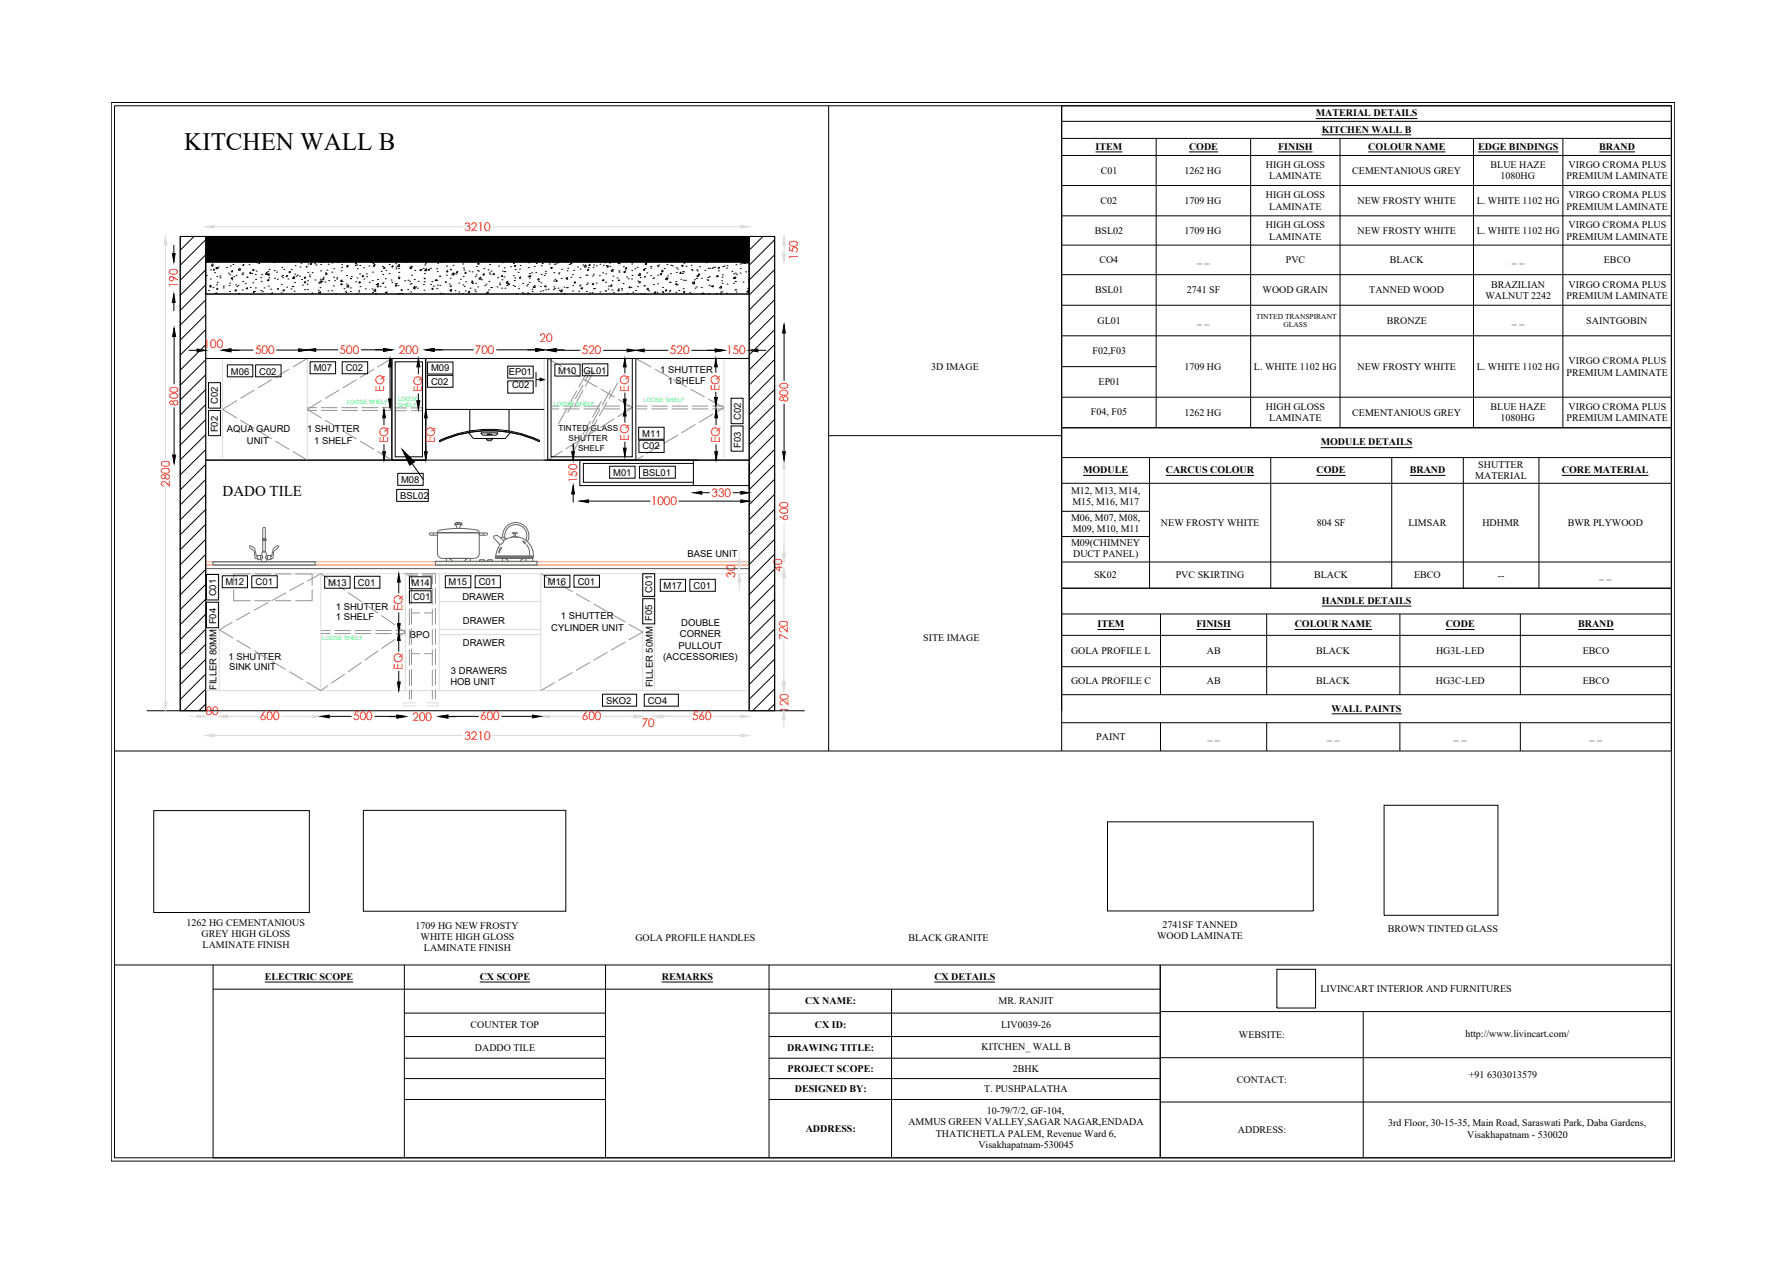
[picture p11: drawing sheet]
<svg xmlns="http://www.w3.org/2000/svg" width="297mm" height="210mm" viewBox="0 0 297 210" stroke-linecap="round" stroke-linejoin="round" font-family="sans-serif">
<defs><g id="words">
<text font-size="4.2" x="30.6" y="24.9">KITCHEN WALL B</text>
<text font-size="2.5" x="37" y="82.5">DADO TILE</text>
<g font-size="2" fill="#f00">
<text x="77.2" y="38.4">3210</text>
<text x="29.6" y="47.9" transform="rotate(-90 29.6 47.9)">190</text>
<text x="132.6" y="43.2" transform="rotate(-90 132.6 43.2)">150</text>
<text x="33.9" y="57.9">100</text>
<text x="42.4" y="58.9">500</text>
<text x="56.5" y="58.9">500</text>
<text x="66.3" y="58.9">200</text>
<text x="78.9" y="58.9">700</text>
<text x="89.7" y="56.9">20</text>
<text x="96.7" y="58.9">520</text>
<text x="111.4" y="58.9">520</text>
<text x="120.7" y="58.9">150</text>
<text x="63.9" y="65.1" transform="rotate(-90 63.9 65.1)">EQ</text>
<text x="70.2" y="65.2" transform="rotate(-90 70.2 65.2)">EQ</text>
<text x="104.5" y="65.1" transform="rotate(-90 104.5 65.1)">EQ</text>
<text x="119.6" y="65" transform="rotate(-90 119.6 65)">EQ</text>
<text x="29.6" y="67.4" transform="rotate(-90 29.6 67.4)">800</text>
<text x="131" y="66.9" transform="rotate(-90 131 66.9)">800</text>
<text x="64.5" y="73.7" transform="rotate(-90 64.5 73.7)">EQ</text>
<text x="72.3" y="73.7" transform="rotate(-90 72.3 73.7)">EQ</text>
<text x="104.5" y="73.3" transform="rotate(-90 104.5 73.3)">EQ</text>
<text x="119.7" y="73.7" transform="rotate(-90 119.7 73.7)">EQ</text>
<text x="28.2" y="80.9" transform="rotate(-90 28.2 80.9)">2800</text>
<text x="96" y="80.3" transform="rotate(-90 96 80.3)">150</text>
<text x="108.2" y="84">1000</text>
<text x="118.3" y="82.6">330</text>
<text x="131" y="86.6" transform="rotate(-90 131 86.6)">600</text>
<text x="122.2" y="96" transform="rotate(-90 122.2 96)">30</text>
<text x="130" y="95" transform="rotate(-90 130 95)">40</text>
<text x="66.9" y="101.6" transform="rotate(-90 66.9 101.6)">EQ</text>
<text x="131" y="106.3" transform="rotate(-90 131 106.3)">720</text>
<text x="66.9" y="111.3" transform="rotate(-90 66.9 111.3)">EQ</text>
<text x="34.2" y="118.8">80</text>
<text x="43.2" y="119.7">600</text>
<text x="58.7" y="119.7">500</text>
<text x="68.6" y="119.8">200</text>
<text x="79.8" y="119.7">600</text>
<text x="96.7" y="119.7">600</text>
<text x="115" y="119.7">560</text>
<text x="131" y="118.5" transform="rotate(-90 131 118.5)">120</text>
<text x="77.2" y="122.9">3210</text>
<text x="106.7" y="120.8">70</text>
</g>
<g font-size="1.7">
<text x="218.7" y="19.3">MATERIAL DETAILS</text>
<text x="219.7" y="22">KITCHEN WALL B</text>
<text x="182.1" y="24.9">ITEM</text>
<text x="183" y="28.9">C01</text>
<text x="196.9" y="28.9">1262 HG</text>
<text x="197.6" y="24.9">CODE</text>
<text x="210.4" y="28">HIGH GLOSS</text>
<text x="211" y="29.8">LAMINATE</text>
<text x="212.5" y="24.9">FINISH</text>
<text x="224.8" y="28.9">CEMENTANIOUS GREY</text>
<text x="227.4" y="24.9">COLOUR NAME</text>
<text x="245.7" y="24.9">EDGE BINDINGS</text>
<text x="247.8" y="28">BLUE HAZE</text>
<text x="249.4" y="29.8">1080HG</text>
<text x="260.4" y="29.8">PREMIUM LAMINATE</text>
<text x="260.7" y="28">VIRGO CROMA PLUS</text>
<text x="265.8" y="24.9">BRAND</text>
<text x="183" y="33.9">C02</text>
<text x="196.9" y="33.9">1709 HG</text>
<text x="210.4" y="32.9">HIGH GLOSS</text>
<text x="211" y="34.9">LAMINATE</text>
<text x="225.7" y="33.9">NEW FROSTY WHITE</text>
<text x="245.5" y="33.9">L. WHITE 1102 HG</text>
<text x="260.4" y="34.9">PREMIUM LAMINATE</text>
<text x="260.7" y="32.9">VIRGO CROMA PLUS</text>
<text x="182" y="38.9">BSL02</text>
<text x="196.9" y="38.9">1709 HG</text>
<text x="210.4" y="37.9">HIGH GLOSS</text>
<text x="211" y="39.8">LAMINATE</text>
<text x="225.7" y="38.9">NEW FROSTY WHITE</text>
<text x="245.5" y="38.9">L. WHITE 1102 HG</text>
<text x="260.4" y="39.8">PREMIUM LAMINATE</text>
<text x="260.7" y="37.9">VIRGO CROMA PLUS</text>
<text x="182.7" y="43.7">CO4</text>
<text x="199" y="43.6">_ _</text>
<text x="213.7" y="43.7">PVC</text>
<text x="231" y="43.7">BLACK</text>
<text x="247.9" y="47.8">BRAZILIAN</text>
<text x="251.3" y="43.6">_ _</text>
<text x="260.7" y="47.8">VIRGO CROMA PLUS</text>
<text x="266.6" y="43.7">EBCO</text>
<text x="182.1" y="48.7">BSL01</text>
<text x="182.4" y="53.8">GL01</text>
<text x="197.3" y="48.7">2741 SF</text>
<text x="199" y="53.7">_ _</text>
<text x="209.9" y="48.7">WOOD GRAIN</text>
<text x="227.6" y="48.7">TANNED WOOD</text>
<text x="230.5" y="53.8">BRONZE</text>
<text x="246.9" y="49.7">WALNUT 2242</text>
<text x="251.3" y="53.7">_ _</text>
<text x="260.4" y="49.7">PREMIUM LAMINATE</text>
<text x="263.7" y="53.8">SAINTGOBIN</text>
<text x="181.6" y="58.8">F02,F03</text>
<text x="154.8" y="61.5">3D IMAGE</text>
<text x="182.6" y="64">EP01</text>
<text x="196.9" y="61.5">1709 HG</text>
<text x="208.4" y="61.5">L. WHITE 1102 HG</text>
<text x="225.7" y="61.5">NEW FROSTY WHITE</text>
<text x="245.5" y="61.5">L. WHITE 1102 HG</text>
<text x="260.4" y="62.4">PREMIUM LAMINATE</text>
<text x="260.7" y="60.5">VIRGO CROMA PLUS</text>
<text x="181.3" y="69">F04, F05</text>
<text x="196.9" y="69.1">1262 HG</text>
<text x="210.4" y="68.2">HIGH GLOSS</text>
<text x="211" y="70">LAMINATE</text>
<text x="224.8" y="69.1">CEMENTANIOUS GREY</text>
<text x="247.8" y="68.2">BLUE HAZE</text>
<text x="249.4" y="70">1080HG</text>
<text x="260.4" y="70">PREMIUM LAMINATE</text>
<text x="260.7" y="68.2">VIRGO CROMA PLUS</text>
<text x="219.5" y="74">MODULE DETAILS</text>
<text x="245.7" y="77.8">SHUTTER</text>
<text x="178" y="82.1">M12, M13, M14,</text>
<text x="180" y="78.6">MODULE</text>
<text x="193.8" y="78.6">CARCUS COLOUR</text>
<text x="218.8" y="78.6">CODE</text>
<text x="234.3" y="78.6">BRAND</text>
<text x="245.2" y="79.7">MATERIAL</text>
<text x="259.6" y="78.6">CORE MATERIAL</text>
<text x="178" y="86.5">M06, M07, M08,</text>
<text x="178.3" y="84">M15, M16, M17</text>
<text x="178.3" y="88.4">M09, M10, M11</text>
<text x="193" y="87.4">NEW FROSTY WHITE</text>
<text x="218.9" y="87.4">804 SF</text>
<text x="234.1" y="87.4">LIMSAR</text>
<text x="246.4" y="87.4">HDHMR</text>
<text x="260.6" y="87.4">BWR PLYWOOD</text>
<text x="178" y="90.7">M09(CHIMNEY</text>
<text x="178.4" y="92.6">DUCT PANEL)</text>
<text x="265.8" y="96">_ _</text>
<text x="181.8" y="96.1">SK02</text>
<text x="195.4" y="96.1">PVC SKIRTING</text>
<text x="218.4" y="96.1">BLACK</text>
<text x="219.7" y="100.4">HANDLE DETAILS</text>
<text x="235.1" y="96.1">EBCO</text>
<text x="249" y="96.2">--</text>
<text x="153.4" y="106.5">SITE IMAGE</text>
<text x="182.4" y="104.3">ITEM</text>
<text x="198.9" y="104.3">FINISH</text>
<text x="215.2" y="104.3">COLOUR NAME</text>
<text x="240.3" y="104.3">CODE</text>
<text x="262.3" y="104.3">BRAND</text>
<text x="178" y="108.8">GOLA PROFILE L</text>
<text x="178" y="113.7">GOLA PROFILE C</text>
<text x="200.6" y="108.8">AB</text>
<text x="200.6" y="113.7">AB</text>
<text x="218.8" y="108.8">BLACK</text>
<text x="218.8" y="113.7">BLACK</text>
<text x="238.7" y="113.7">HG3C-LED</text>
<text x="238.7" y="108.8">HG3L-LED</text>
<text x="263.1" y="108.8">EBCO</text>
<text x="263.1" y="113.7">EBCO</text>
<text x="221.3" y="118.3">WALL PAINTS</text>
<text x="182.2" y="123">PAINT</text>
<text x="200.7" y="122.9">_ _</text>
<text x="220.6" y="122.9">_ _</text>
<text x="241.7" y="122.9">_ _</text>
<text x="264.2" y="122.9">_ _</text>
<text x="31" y="153.9">1262 HG CEMENTANIOUS</text>
<text x="33.5" y="155.7">GREY HIGH GLOSS</text>
<text x="69.1" y="154.3">1709 HG NEW FROSTY</text>
<text x="193.2" y="154.2">2741SF TANNED</text>
<text x="230.7" y="154.9">BROWN TINTED GLASS</text>
<text x="33.7" y="157.6">LAMINATE FINISH</text>
<text x="69.9" y="156.2">WHITE HIGH GLOSS</text>
<text x="70.5" y="158">LAMINATE FINISH</text>
<text x="105.6" y="156.4">GOLA PROFILE HANDLES</text>
<text x="151" y="156.3">BLACK GRANITE</text>
<text x="192.3" y="156.1">WOOD LAMINATE</text>
<text x="44" y="162.8">ELECTRIC SCOPE</text>
<text x="79.7" y="162.8">CX SCOPE</text>
<text x="110" y="162.8">REMARKS</text>
<text x="133.8" y="166.9">CX NAME:</text>
<text x="155.3" y="162.8">CX DETAILS</text>
<text x="166" y="166.9">MR. RANJIT</text>
<text x="219.5" y="164.8">LIVINCART INTERIOR AND FURNITURES</text>
<text x="78.2" y="170.9">COUNTER TOP</text>
<text x="135.5" y="170.9">CX ID:</text>
<text x="166.4" y="170.9">LIV0039-26</text>
<text x="205.9" y="172.5">WEBSITE:</text>
<text x="243.6" y="172.4">http://www.livincart.com/</text>
<text x="78.9" y="174.6">DADDO TILE</text>
<text x="130.8" y="174.6">DRAWING TITLE:</text>
<text x="130.9" y="178.1">PROJECT SCOPE:</text>
<text x="163.1" y="174.4">KITCHEN_ WALL B</text>
<text x="168.3" y="178.1">2BHK</text>
<text x="244.2" y="179.2">+91 6303013579</text>
<text x="132.1" y="181.5">DESIGNED BY:</text>
<text x="163.6" y="181.5">T. PUSHPALATHA</text>
<text x="164" y="185.1">10-79/7/2, GF-104,</text>
<text x="205.6" y="180">CONTACT:</text>
<text x="133.9" y="188.1">ADDRESS:</text>
<text x="151" y="187">AMMUS GREEN VALLEY,SAGAR NAGAR,ENDADA</text>
<text x="155.6" y="188.9">THATICHETLA PALEM, Revenue Ward 6,</text>
<text x="162.6" y="190.8">Visakhapatnam-530045</text>
<text x="205.8" y="188.4">ADDRESS:</text>
<text x="230.7" y="187.2">3rd Floor, 30-15-35, Main Road, Saraswati Park, Daba Gardens,</text>
<text x="243.9" y="189.1">Visakhapatnam - 530020</text>
</g>
<g font-size="1.6">
<text x="38.4" y="62.2">M06</text>
<text x="43.1" y="62.2">C02</text>
<text x="52.1" y="61.7">M07</text>
<text x="57.5" y="61.7">C02</text>
<text x="71.7" y="61.7">M09</text>
<text x="71.7" y="64">C02</text>
<text x="84.6" y="62.3">EP01</text>
<text x="85.1" y="64.5">C02</text>
<text x="92.8" y="62.1">M10</text>
<text x="97" y="62.1">GL01</text>
<text x="109.8" y="62">1 SHUTTER</text>
<text x="111" y="63.9">1 SHELF</text>
<text x="36.2" y="71.9" transform="rotate(-90 36.2 71.9)">F02</text>
<text x="36.2" y="67.2" transform="rotate(-90 36.2 67.2)">C02</text>
<text x="37.7" y="71.9">AQUA GAURD</text>
<text x="51" y="71.8">1 SHUTTER</text>
<text x="123.1" y="69.8" transform="rotate(-90 123.1 69.8)">C02</text>
<text x="41" y="73.7">UNIT</text>
<text x="52.2" y="73.7">1 SHELF</text>
<text x="106.8" y="72.6">M11</text>
<text x="106.8" y="74.7">C02</text>
<text x="123.1" y="74.4" transform="rotate(-90 123.1 74.4)">F03</text>
<text x="66.5" y="82.9">BSL02</text>
<text x="66.7" y="80.3">M08</text>
<text x="101.9" y="79.1">M01</text>
<text x="106.8" y="79.1">BSL01</text>
<text x="114.3" y="92.6">BASE UNIT</text>
<text x="35.9" y="99.1" transform="rotate(-90 35.9 99.1)">C01</text>
<text x="37.5" y="97.3">M12</text>
<text x="42.5" y="97.3">C01</text>
<text x="54.6" y="97.4">M13</text>
<text x="55.8" y="101.3">1 SHUTTER</text>
<text x="59.5" y="97.4">C01</text>
<text x="68.4" y="97.4">M14</text>
<text x="68.7" y="99.8">C01</text>
<text x="74.6" y="97.3">M15</text>
<text x="76.9" y="99.8">DRAWER</text>
<text x="79.6" y="97.3">C01</text>
<text x="91" y="97.2">M16</text>
<text x="96" y="97.2">C01</text>
<text x="108.4" y="98.5" transform="rotate(-90 108.4 98.5)">C01</text>
<text x="110.3" y="97.9">M17</text>
<text x="115.3" y="97.9">C01</text>
<text x="55.8" y="103">1 SHELF</text>
<text x="68.1" y="106">BPO</text>
<text x="76.9" y="103.6">DRAWER</text>
<text x="76.9" y="107.4">DRAWER</text>
<text x="91.6" y="104.8">CYLINDER UNIT</text>
<text x="93.2" y="102.9">1 SHUTTER</text>
<text x="112.8" y="107.8">PULLOUT</text>
<text x="113" y="105.9">CORNER</text>
<text x="113.2" y="104.1">DOUBLE</text>
<text x="38" y="109.7">1 SHUTTER</text>
<text x="38.1" y="111.4">SINK UNIT</text>
<text x="74.9" y="113.8">HOB UNIT</text>
<text x="75" y="112.1">3 DRAWERS</text>
<text x="110.2" y="109.7">(ACCESSORIES)</text>
<text x="36" y="114.7" transform="rotate(-90 36 114.7)">FILLER 80MM F04</text>
<text x="100.7" y="117">SKO2</text>
<text x="107.7" y="117">CO4</text>
<text x="108.5" y="114.2" transform="rotate(-90 108.5 114.2)">FILLER 50MM F05</text>
</g>
<g font-size="1.4">
<text x="92.8" y="71.6">TINTED GLASS</text>
<text x="94.5" y="73.3">SHUTTER</text>
<text x="94.9" y="74.9">1 SHELF</text>
</g>
<g font-size="1.2">
<text x="208.8" y="53">TINTED TRANSPIRANT</text>
<text x="213.3" y="54.4">GLASS</text>
</g>
<g font-size="1" fill="#0ff">
<text x="57.7" y="67.1">LOOSE SHELF</text>
<text x="66.2" y="66.6">LOOSE</text>
<text x="66.2" y="67.7">SHELF</text>
<text x="92.1" y="67.4">LOOSE SHELF</text>
<text x="107" y="66.8">LOOSE SHELF</text>
<text x="53.5" y="106.4">LOOSE SHELF</text>
</g>
</g></defs>
<!-- layer: 30-600 - 200-Struc_Gen -->
<g fill="none" stroke="#000" stroke-width=".17">
<path d="M18.5 17h259.9v176h-259.9zM19 17.6h258.8v174.8h-258.8zM137.7 17.6v107.2M176.5 17.6h101.3v107.2h-101.3zM218.7 19.7h16.9M176.5 20.2h101.3M176.5 23h101.3M176.5 25.8h101.3M176.5 30.8h101.3M176.5 35.9h101.3M182.1 25.2h4.4M192.2 23v48.1"/>
<path d="M197.6 25.2h4.9M207.9 23v48.1M212.5 25.2h5.7M219.7 22.4h14.9M222.7 23v48.1M227.4 25.2h12.9M244.9 23v48.1M245.7 25.2h13.4M259.8 23v48.1M265.8 25.2h6M176.5 40.7h101.3M176.5 45.6h101.3"/>
<path d="M176.5 50.7h101.3M176.5 55.8h101.3M137.7 72.4h38.8M176.5 60.9h15.7M176.5 66h101.3M176.5 71.1h101.3M176.5 76h101.3M180 79h7.6M191.1 76v21.8M193.8 79h14.7M211.2 76v21.8M218.8 79h4.9"/>
<path d="M219.5 74.4h15.3M231.3 76v21.8M234.3 79h6M243.2 76v21.8M255.8 76v21.8M259.6 79h14.4M176.5 80.3h101.3M176.5 85h14.6M176.5 89.2h14.6M176.5 93.4h101.3M176.5 97.8h101.3M176.5 102h101.3"/>
<path d="M176.5 105.6h101.3M176.5 110.8h101.3M176.5 115.5h101.3M182.4 104.6h4.5M192.9 102v13.5M198.9 104.6h5.7M210.6 102v13.5M215.2 104.6h12.8M219.7 100.7h14.9M221.3 118.6h11.7M232.7 102v13.5M240.3 104.6h4.8"/>
<path d="M252.7 102v13.5M262.3 104.6h6M25.6 134.7h25.8v17h-25.8zM60.4 134.7h33.7v16.7h-33.7zM176.5 120.1h101.3M184.1 136.6h34.2v14.8h-34.2zM192.9 120.1v4.7M210.6 120.1v4.7M230.1 133.8h18.9v18.3h-18.9zM232.7 120.1v4.7M252.7 120.1v4.7M35.4 160.4h242.4v32h-242.4z"/>
<path d="M35.4 164.4h157.5M44 163.2h14.7M67.2 168.4h33.5M67.2 172.3h33.5M67.2 175.9h33.5M67.2 179.3h33.5M67.2 160.4v32M79.7 163.2h8.4M100.7 160.4v32M110 163.2h8.5M127.8 168.4h65.1M127.8 172.3h65.1"/>
<path d="M127.8 175.9h65.1M127.8 179.3h65.1M127.8 160.4v32M148.2 164.4v28M155.3 163.2h10.1M192.9 168.1h84.9M192.9 175.8h84.9M192.9 160.4v32M212.2 161.1h6.5v6.4h-6.5zM226.6 168.1v24.3M67.2 182.7h33.5M127.8 182.7h65.1"/>
<path d="M192.9 183.1h84.9"/>
</g>
<!-- layer: A-WALL -->
<g fill="none" stroke="#000" stroke-width=".17">
<path d="M30 39.3h4.2v78.8h-4.2zM30 39.3h98.8v78.8M30 39.3v78.8M32.2 39.3l-2.2 2.3M34.2 39.3v78.8M34.2 39.8l-4.2 4.3M124.5 39.3h4.3v78.8h-4.3zM124.5 39.3v78.8M126.8 39.3l-2.3 2.3M128.8 39.8l-4.3 4.3M28.9 40.7v1.4M28.9 50.3v1.4"/>
<path d="M28.9 55.9v8M31.4 58.2h1.4M34.2 43.5h90.3v5.4h-90.3zM34.2 43.5h89.8M34.2 48.9h90.3M34.2 42.3l-4.2 4.3M34.2 44.8l-4.2 4.3M34.2 47.3l-4.2 4.3M34.2 49.8l-4.2 4.2M34.2 52.3l-4.2 4.2M34.2 54.8l-4.2 4.2M34.2 57.3l-4.2 4.2"/>
<path d="M34.2 59.8l-4.2 4.2M34.2 59.6h90.3M34.3 45.8h.1M34.7 48.3h.1M34.8 47.6l.3-.1-.1 .2zM34.9 47.5h.1M35 46.4h.1M35 44.8h.1M35.4 43.8v.5l-.3-.1zM35.4 47.8h.1M35.6 44.7v.2h-.2zM35.7 45.3h.1"/>
<path d="M35.7 48.9l.3-.2v.2M35.8 44.5l.3-.1v.3zM36 48.7h.1M36 48.1l.2-.2v.2zM36 47.3h.1M36.1 45.9h.1M36.1 44.7h.1M36.1 44.5h.1M36.1 46.9h.1M36.3 44.4h.1M36.6 46.2h.1M36.6 45.9h.1"/>
<path d="M37.1 47.6h.1M37.1 47.9h.1M37.7 44.5h.1M38 45.4h.1M38.1 47.5h.1M38.1 48.4h.1M38.2 47h.1M38.2 45.6h.1M38.3 44.2h.1M38.4 46.2l.3-.1-.1 .3zM38.4 58.2h1.4M38.4 58.2h3.7"/>
<path d="M38.6 46.5h.1M38.6 44.9l.1 .3h-.3zM38.7 44h.1M38.8 46h.1M39.1 47.3h.1M39.2 45.8h.1M39.2 48.1l.1 .3h-.3zM39.4 47.6h.1M39.6 47.4h.1M39.6 44.9l.3-.4v.4zM39.7 48.8h.1M40.2 45.5h.1"/>
<path d="M40.2 48.2h.1M40.3 45.6h.1M40.3 46.8h.1M40.3 44.1h.1M40.4 45.4h.1M40.4 44h.1M40.8 47.1h.1M40.9 47.9l.3-.1-.1 .3zM41 46.1h.1M41.1 46.1h.1M41.2 43.5h.1M41.4 44h.1"/>
<path d="M41.6 47.8h.1M41.6 45.2l.1 .2h-.2zM41.9 45.4h.1M41.9 44.9l.3-.1-.1 .2zM42 47h.1M42.2 48.4l.1 .2h-.2zM42.3 48.4h.1M42.4 47.9h.1M42.4 45.6h.1M42.5 46.5h.1M42.6 45.1h.1M42.6 43.7h.1"/>
<path d="M43 43.8h.1M43.3 46.2h.1M43.4 48.3h.1M43.4 46.8h.1M43.5 45.6h.1M43.6 48.5h.1M43.9 47.9h.1M44.4 45.2v.4h-.3zM44.4 46.6l.3-.1-.1 .2zM44.5 46.6h.1M44.5 45.1h.1M44.6 47.6h.1"/>
<path d="M44.7 46.2h.1M44.7 45.7h.1M44.7 45.4v.3h-.2zM44.7 44.8h.1M45 48.1h.1M45.1 48.9l.2-.3v.3M45.5 43.5l.2 .2v-.2M45.5 43.5h.1M45.6 45h.1M45.6 46.2h.1M45.9 58.2h3.7M46 45.2h.1"/>
<path d="M46.1 46.4h.1M46.1 47.9h.1M46.1 48.1h.1M46.7 48.7h.1M46.8 47.3h.1M46.8 45.9h.1M46.8 44.5h.1M47 45.8h.1M47 46.2h.1M47 48.3l.3-.2-.1 .3zM47.2 44.8h.1M47.5 45.9l.2-.2 .1 .3z"/>
<path d="M47.7 47.7h.1M47.8 43.6h.1M47.9 46.4h.1M48 45.2l.3-.1-.1 .3zM48.4 48h.1M48.4 44.8h.1M48.6 47.6h.1M48.6 46.3l.3-.4 .1 .4zM48.7 47.6h.1M48.8 46.1h.1M48.9 48.4h.1M49 47h.1"/>
<path d="M49 45.6h.1M49.1 44.2h.1M49.2 45.9h.1M49.4 45.7h.1M49.8 45.9h.1M49.9 44.4h.1M50 43.7h.1M50.1 46.5h.1M50.3 47.4h.1M50.5 46.9l.3-.1-.1 .2zM50.6 48.1h.1M50.7 46l.1 .2h-.3z"/>
<path d="M50.9 44.4h.1M50.9 44.3h.1M51 47.2h.1M51.1 48.1h.1M51.1 46.7h.1M51.2 45.3h.1M51.2 43.9h.1M51.4 45.7h.1M51.5 46h.1M51.5 43.9l.3-.2v.3zM51.8 48.7h.1M51.9 45.3h.1"/>
<path d="M52.3 43.8h.1M52.4 46.5h.1M52.5 58.1h3.7M52.5 44h.1M52.9 48.6h.1M52.9 48.2h.1M52.9 47h.1M53 48.6l.3-.1-.1 .2zM53.1 47l.3-.4 .1 .4zM53.2 47.8h.1M53.2 46.4h.1M53.3 45h.1"/>
<path d="M53.3 44h.1M53.4 43.6h.1M53.5 46.8h.1M53.7 46.1h.1M53.8 46.2v.3h-.2zM54 46.9h.1M54.1 45.4h.1M54.1 45.6l.3-.2-.1 .3zM54.3 44.9h.1M54.5 48.4h.1M54.6 43.9h.1M54.6 46.6h.1"/>
<path d="M55.1 45.2h.1M55.1 48.3h.1M55.2 43.7h.1M55.4 47.5h.1M55.4 46.1h.1M55.5 44.7h.1M55.6 46.7h.1M55.8 48.9h.1M56 46.4h.1M56 46.2h.1M56.1 43.5l.2 .1-.1-.1M56.2 43.6h.1"/>
<path d="M56.6 47.3l.3-.2-.1 .3zM56.7 45h.1M56.8 44h.1M56.8 44.5h.1M56.8 46.5v.3h-.2zM56.9 46.8h.1M57.2 48h.1M57.4 48.4h.1M57.5 48.6h.1M57.6 47.2h.1M57.6 45.8h.1M57.6 47.7l.3-.4 .1 .4z"/>
<path d="M57.6 44.2l.3-.1-.1 .2zM57.6 44.4h.1M58.2 47.9h.1M58.2 46.3h.1M58.2 48.4h.1M58.3 46.3h.1M58.4 45.9h.1M59 44.1h.1M59.1 46.8h.1M59.3 43.6v.3l-.3-.1zM59.3 44h.1M59.3 48.9h.1"/>
<path d="M59.3 46.2h.1M59.4 44.7h.1M59.6 48.3h.1M59.6 48.5h.1M59.7 46.9h.1M59.8 45.5h.1M59.8 44.1h.1M59.8 47.6h.1M59.8 46.8l.1 .2h-.3zM60 58.1h3.7M60.1 45.9l.3-.1v.2zM60.4 44.5h.1"/>
<path d="M60.5 46.4h.1M60.7 48h.1M60.9 45.5h.1M60.9 46h.1M61.3 44.2h.1M61.4 46.9h.1M61.6 43.5l.3 .1v-.1M61.8 43.6h.1M61.8 48h.1M61.9 46.6h.1M61.9 45.2h.1M61.9 48.6h.1"/>
<path d="M62 43.8h.1M62 44.3h.1M62.1 48.4l.3-.4 .1 .4zM62.3 43.9v.2h-.2zM62.4 48.8h.1M62.5 47.3h.1M62.6 47.6l.3-.1v.2zM62.8 46.5h.1M62.9 47v.3h-.2zM63.2 47.6h.1M63.4 45.1h.1M63.6 47.1h.1"/>
<path d="M63.6 44.3h.1M63.6 45.6h.1M63.7 47h.1M63.7 44.5l.3-.1-.1 .3zM64 47.7h.1M64 46.3h.1M64 48.6h.1M64.1 44.9h.1M64.2 48.7h.1M64.2 48.5h.1M64.7 45.5h.1M64.7 44h.1"/>
<path d="M65 46.5h.1M65.1 46.9h.1M65.1 59.6h5.7v16.9h-5.7zM65.1 59.6v16.9M65.3 44.1v.3h-.2zM65.6 47.2h.1M65.8 43.8h.1M65.8 44.4h.1M65.8 44.7h.1M65.9 47.1h.1M65.9 47.3v.3h-.2zM66.1 48.9h.1"/>
<path d="M66.2 47.5h.1M66.2 46h.1M66.2 46.2l.3-.1-.1 .3zM66.2 44.6h.1M66.3 45.3h.1M66.4 43.9v.4h-.3zM66.4 48.8h.1M66.7 48.1h.1M66.7 48.3h.1M66.8 48.9l.2-.2v.2M67.3 46.7h.1M67.4 43.6h.1"/>
<path d="M67.8 48.1h.1M67.8 46.6h.1M68.1 44.5h.1M68.1 46.8h.1M68.1 47.2h.1M68.3 48.5h.1M68.3 44.3h.1M68.4 47.1h.1M68.4 44.4v.3l-.3-.1zM68.4 45.7h.1M68.4 44.3h.1M68.7 47.9l.3-.1-.1 .3z"/>
<path d="M68.9 46.5h.1M68.9 44.9h.1M68.9 47.6l.1 .3-.3-.1zM69.1 47.7h.1M69.4 47.9h.1M69.5 46.8h.1M69.8 44.9l.2-.1v.2zM70 44.8h.1M70.3 44.6h.1M70.4 47.3h.1M70.5 48.2h.1M70.5 46.2h.1"/>
<path d="M70.5 46.8h.1M70.6 45.4h.1M70.6 46.3h.1M70.6 45l.3-.4v.4zM70.6 44h.1M70.7 43.8h.1M70.8 59.6v16.9M71.1 44.9l.3-.2v.2zM71.6 44.6h.1M71.6 47.3h.1M71.7 48.1l.3-.2v.2zM71.8 46.8h.1"/>
<path d="M72 47.6h.1M72.2 58.1h6.5M72.3 46.6l.3-.1-.1 .2zM72.6 48h.1M72.6 44.7h.1M72.6 46.6h.1M72.7 45.1h.1M72.7 47.4h.1M72.8 43.7h.1M73 45.9h.1M73.1 47.4h.1M73.1 45.9h.1"/>
<path d="M73.2 48.7h.1M73.3 43.5l.2 .2 .1-.2M73.6 48.9h.1M74 46.9h.1M74 46.8h.1M74.2 45.7h.1M74.2 44.2h.1M74.4 44.9l.1 .3h-.3zM74.7 47.2h.1M74.8 47.6h.1M74.8 48.3l.3-.2-.1 .3zM74.8 46.2h.1"/>
<path d="M74.8 44.8h.1M74.9 44.8h.1M74.9 47.5h.1M75 48.1v.3h-.2zM75.3 44.1h.1M75.4 45.3l.1 .4-.4-.1zM75.5 45.5h.1M75.6 48.3h.1M75.8 45.5h.1M75.8 45.2l.3-.1-.1 .3zM76.3 48.5h.1M76.3 47h.1"/>
<path d="M76.5 46.4h.1M76.9 48.8h.1M76.9 43.9h.1M76.9 47.3h.1M77 45.9h.1M77 44.5h.1M77.1 44.9h.1M77.2 47.6h.1M77.3 48.4h.1M77.4 46.8h.1M77.4 45.2l.1 .2h-.3zM78 45.1h.1"/>
<path d="M78 48.4v.3l-.2-.1zM78.1 47.9h.1M78.3 46.9l.3-.1v.2zM78.4 46.7h.1M78.5 45.2h.1M78.5 47.1h.1M78.9 48.2h.1M79 46h.1M79 48.5h.1M79.1 47.1h.1M79.1 45.7h.1M79.2 44.3h.1"/>
<path d="M79.4 45h.1M79.4 43.8l.3-.1-.1 .3zM79.4 47.7h.1M79.5 45.1h.1M79.6 46.4l.3-.4 .1 .4zM80 46.5h.1M80.4 44.6h.1M80.5 45.4v.3h-.3zM80.6 47.5h.1M80.8 47.2h.1M80.8 48.9l.3-.2v.2M80.9 48.6l.3-.1-.1 .2z"/>
<path d="M81.1 44.8h.1M81.2 48.2h.1M81.3 46.8h.1M81.3 45.4h.1M81.4 44h.1M81.4 45.6h.1M81.6 47.8h.1M81.6 45.1h.1M81.7 47.8h.1M81.9 45.6l.3-.2-.1 .3zM82.5 58.1h6.6M82.6 47.7h.1"/>
<path d="M82.7 46.2h.1M82.9 44.2h.1M83 47.3h.1M83 47h.1M83.3 45.9l.2-.2 .1 .3zM83.4 47.9h.1M83.4 46.5h.1M83.5 45.1h.1M83.6 43.7h.1M83.8 46h.1M83.8 44.5h.1M83.8 45.1h.1"/>
<path d="M83.9 45.1h.1M83.9 47.9h.1M84.2 47.5h.1M84.4 46.7l.1 .4-.4-.1zM84.4 47.3l.3-.2-.1 .3zM84.9 44.3h.1M85.3 47.4h.1M85.3 45.8h.1M85.3 43.8h.1M85.5 44.2l.3-.1-.1 .2zM85.5 46.6h.1M85.5 47.6h.1"/>
<path d="M85.6 46.2h.1M85.6 43.6h.1M85.6 44.8h.1M85.8 48.8h.1M86.1 45.3h.1M86.2 48h.1M86.3 44.7h.1M86.5 44.1h.1M86.5 46l.1 .2h-.3zM86.9 48.7h.1M86.9 47.1h.1M87.1 48.9h.1"/>
<path d="M87.5 47.5h.1M87.7 48.7h.1M87.7 47.3h.1M87.8 45.9h.1M87.8 48.7h.1M87.8 44.5h.1M87.8 43.7h.1M88 47h.1M88 46.2h.1M88 45.9l.3-.1-.1 .2zM88 45.4h.1M88.4 45.4h.1"/>
<path d="M88.4 48.1h.1M88.5 48.4h.1M88.8 44.3h.1M88.9 47.4l.1 .4h-.4zM89.1 45.3h.1M89.1 43.8h.1M89.6 46.8h.1M89.6 46.2v.3h-.2zM89.8 48.4h.1M89.8 47.6h.1M89.9 47h.1M89.9 45.6h.1"/>
<path d="M90 44.2h.1M90.1 43.8h.1M90.2 43.7h.1M90.2 48.3h.1M90.5 45.8h.1M90.5 47.6l.3-.1-.1 .2zM90.6 45.4h.1M90.7 45.1h.1M90.7 48.1h.1M91 59.6v16.9h14.7v-16.9M91.1 48.1h.1M91.3 43.9h.1"/>
<path d="M91.5 44.5l.3-.1-.1 .3zM91.6 59.6v16.3h13.5v-16.3M91.8 43.5l.3 .1-.1-.1M92 48.1h.1M92 46.7h.1M92.1 45.3h.1M92.1 47.7h.1M92.1 43.9h.1M92.2 47.9h.1M92.2 46.4h.1M92.4 43.9h.1M92.4 46.8l.2-.3v.3z"/>
<path d="M92.4 58.2h4.1M92.4 58.1h1.4M92.7 43.5l-.2 .2h.4v-.2M92.7 47.9h.1M92.9 45.5h.1M92.9 45.4h.1M92.9 48.3h.1M93.3 46.3h.1M93.3 44.8h.1M93.4 48.1l.1 .4-.4-.1zM93.8 47.7h.1M93.8 48.8h.1"/>
<path d="M94.1 46.2l.2-.1v.3zM94.2 47.8h.1M94.2 46.4h.1M94.3 45h.1M94.3 43.6h.1M94.3 47.8h.1M94.4 44.6h.1M94.6 44h.1M94.9 46.1h.1M95 43.6l.1 .3-.3-.1zM95.2 45.6h.1M95.2 48.4h.1"/>
<path d="M95.2 47.5h.1M95.4 44.9h.1M95.6 46.8l.1 .2h-.3zM96 44.4h.1M96.2 48.4h.1M96.3 47.5h.1M96.4 46.1h.1M96.4 44.7h.1M96.4 47.4h.1M96.5 47.9h.1M96.5 47.9l.3-.1v.3zM96.9 44h.1"/>
<path d="M97.1 44.3l.3-.3v.4zM97.4 45.7h.1M97.5 47.3h.1M97.5 48.4h.1M97.6 45.7h.1M97.6 44.8h.3l-.1 .2zM97.6 47h.1M97.8 44.5h.1M97.9 48.9h.1M98 48.7h.1M98 43.9l.1 .2h-.2zM98.2 43.6h.1"/>
<path d="M98.4 48.7h.1M98.5 47.3h.1M98.5 45.9h.1M98.6 44.4h.1M98.6 45.6h.1M98.6 47l.1 .3h-.2zM98.7 44h.1M98.7 48h.1M98.8 48h.1M99.1 47h.1M99.1 44.2h.1M99.6 45.8h.1"/>
<path d="M99.7 43.9h.1M99.7 48.5h.1M100.1 46.6h.1M100.1 46.6l.3-.1-.1 .2zM100.2 45.4h.1M100.3 44.1h.1M100.3 58.2h4M100.5 43.7h.1M100.6 48.4h.1M100.7 46.9h.1M100.7 48.4h.1M100.7 45.5h.1"/>
<path d="M100.8 44.1h.1M101.1 48.1h.1M101.1 44.1v.3h-.2zM101.1 47.6h.1M101.2 43.5l.1 .2 .1-.2M101.3 43.7h.1M101.4 44.3h.1M101.5 45.1l.4-.4v.4zM101.7 47.3v.3h-.2zM101.7 48.2h.1M101.8 46.7h.1M101.9 45.9h.1"/>
<path d="M102 48.7h.1M102.6 46.2h.1M102.6 48.3l.3-.2v.3zM102.7 43.8h.1M102.8 48h.1M102.8 43.7h.1M102.8 46.6h.1M102.8 46.5h.1M102.9 45h.1M102.9 45.2h.1M102.9 43.8h.1M103.3 48h.1"/>
<path d="M103.3 48.2h.1M103.6 47.1h.1M103.6 44.3h.1M103.7 45.2l.3-.1-.1 .3zM103.9 44.9h.1M104.1 44.4l.1 .3-.3-.1zM104.2 46h.1M104.2 48.7h.1M104.4 46.3h.1M104.7 47.6l.1 .3-.3-.1zM104.9 47.8h.1M105 46.4h.1"/>
<path d="M105 45h.1M105 43.9h.1M105.1 43.5h.1M105.1 45.8h.1M105.2 48.6h.1M105.5 44.7h.1M105.6 48.3h.1M105.9 44.4h.1M106 47.6h.1M106 46.7h.1M106.1 45.7l.3-.3 .1 .4zM106.2 46.9l.3-.1-.1 .2z"/>
<path d="M106.4 46.1h.1M106.5 48.8h.1M107 48.9h.1M107 47.5h.1M107.1 47.5h.1M107.1 46h.1M107.1 58.2h4M107.1 44.7l.1 .2h-.3zM107.2 46h.1M107.2 44.6h.1M107.2 43.8l.3-.1-.1 .3zM107.3 44h.1"/>
<path d="M107.5 45.4h.1M107.7 48.2h.1M107.7 47.9l.1 .2h-.3zM107.9 48.4h.1M108.1 45.8h.1M108.1 44.5h.1M108.2 44.3h.1M108.5 46.3h.1M108.6 47.3h.1M108.7 46.2h.1M108.7 48.6l.3-.1-.1 .2zM109.2 48.6h.1"/>
<path d="M109.2 44.2h.1M109.3 47.2h.1M109.3 45.7h.1M109.4 44.3h.1M109.5 44h.1M109.7 45.5l.3-.1-.1 .3zM109.8 45.6h.1M110 44.9h.1M110.1 48.4h.1M110.1 47.8h.1M110.2 48.6h.1M110.2 44.9v.3h-.2z"/>
<path d="M110.4 44.6h.1M110.6 46.5l.3-.4v.4zM110.8 48.1v.3h-.2zM110.9 44h.1M110.9 46.3h.1M111 45.9h.1M111.2 48.5h.1M111.3 47h.1M111.4 48.3h.1M111.4 46.9h.1M111.4 45.5h.1M111.5 44.1h.1"/>
<path d="M111.7 44.2h.1M112.3 47.2l.3-.1-.1 .3zM112.3 46.8h.1M112.3 48.6h.1M112.4 45.3h.1M112.4 44.5h.1M112.6 47.3h.1M112.6 44.7h.1M112.8 48.3h.1M113.2 46.4h.1M113.2 45.2v.3l-.2-.1zM113.3 44.2l.3-.2-.1 .3z"/>
<path d="M113.4 45.4h.1M113.5 45.1h.1M113.5 43.6h.1M113.6 48h.1M113.6 46.6h.1M113.7 45.2h.1M113.7 43.7h.1M113.8 48.4v.3l-.2-.1zM113.9 46.6h.1M114 44.3h.1M114.6 48.7h.1M114.9 44.1h.1"/>
<path d="M114.9 44.8h.1M114.9 48.9h.1M114.9 58.2h4M115 44.9h.1M115 46.9h.1M115.1 47.1l.3-.3 .1 .4zM115.4 46.5h.1M115.5 47.9h.1M115.7 47.7h.1M115.8 46.3h.1M115.8 44.8h.1M115.8 45.9l.3-.1-.1 .2z"/>
<path d="M115.9 45h.1M116 45.7l.2-.2 .1 .2zM116.3 44.3h.1M116.6 47.8h.1M116.6 46.2h.1M116.6 48.9l.2-.2 .1 .2M116.9 48.7h.1M117.2 44.9h.1M117.4 43.7h.1M117.5 46.5h.1M117.7 46.1h.1M117.7 46.6h.1"/>
<path d="M117.7 44.6h.1M117.8 48.8h.1M117.8 47.4h.1M117.9 46h.1M118 44.6h.1M118.2 47.6h.1M118.3 47.6l.3-.1-.1 .2zM118.3 44.6h.1M118.5 44.4h.1M118.8 44.4h.1M119.1 48.8h.1M119.2 45.7l.1 .3h-.2z"/>
<path d="M119.3 45.9h.1M119.3 44.5l.3-.1-.1 .2zM119.4 45h.1M119.6 47.9l.3-.4 .1 .4zM119.7 48.9h.1M119.8 48.6h.1M120 46.7h.1M120 48.5h.1M120 46.1h.1M120 47.1h.1M120.1 45.7h.1M120.1 44.3h.1"/>
<path d="M120.4 44.2h.1M120.8 48.7h.1M120.8 44.5h.1M120.8 47.2h.1M120.8 44.2h.1M121.7 45.1h.1M121.9 46.2l.3-.1-.1 .3zM121.9 47.1h.1M121.9 45.5h.1M122.2 48.2h.1M122.2 46.8h.1M122.2 45.4h.1"/>
<path d="M122.3 48.1h.1M122.3 46v.2h-.2zM122.3 44h.1M122.4 48.5h.1M122.5 45.6h.1M123 45.4h.1M123 43.9h.1M123 44.6h.1M123.3 43.7h.1M123.5 46.9h.1M123.7 43.5l-.1 .2 .3 .1v-.3M123.9 45.2h.1"/>
<path d="M124.1 43.7h.1M124.1 48.5l.3-.3 .1 .4zM124.3 47.9h.1M124.4 46.5h.1M124.4 45.1h.1M124.4 43.7h.1M124.4 46.9h.1M124.5 47.9h-.1l.1 .1M126 58.2h1.4M128.8 42.3l-4.3 4.2M128.8 44.8l-4.3 4.2M128.8 47.3l-4.3 4.2"/>
<path d="M128.8 49.8l-4.3 4.2M128.8 52.3l-4.3 4.2M128.8 54.8l-4.3 4.2M128.8 57.2l-4.3 4.3M128.8 59.7l-4.3 4.3M130.3 55.3v8M28.9 67.7v7.9M34.2 76.5h90.3M34.2 62.3l-4.2 4.2M34.2 64.7l-4.2 4.3M34.2 67.2l-4.2 4.3M34.2 69.7l-4.2 4.3"/>
<path d="M34.2 72.2l-4.2 4.2M34.2 74.7l-4.2 4.2M34.2 77.2l-4.2 4.2M34.2 79.7l-4.2 4.2M63.8 69.4v1.3M63.8 73.8v1.3M64.8 61v5.3M65.7 60.1h4.5v15.8h-4.5zM68.5 77.1l1.8 2.6M69.5 61v1.2M69.5 65.4v1.2M70.8 68h19.7"/>
<path d="M89.1 61.8v2.5M95.3 73.7v1.4M103.9 61v1.1M103.9 65.2v1.2M103.9 69.1v1.1M103.9 73.4v1.1M115.3 77h-18.3v3.2h18.3M115.3 76.5v4.2M116.1 76.5h-19.7v4.2h28.1M119 61v.9M119 65.1v1M119 69.4v1.3"/>
<path d="M119 73.8v1.3M128.8 62.2l-4.3 4.3M128.8 64.7l-4.3 4.2M128.8 67.2l-4.3 4.2M128.8 69.7l-4.3 4.2M128.8 72.2l-4.3 4.2M128.8 74.7l-4.3 4.2M128.8 77.2l-4.3 4.2M128.8 79.6l-4.3 4.3M130.3 67.1v8M34.2 82.2l-4.2 4.2M34.2 84.7l-4.2 4.2"/>
<path d="M34.2 87.1l-4.2 4.3M34.2 89.6l-4.2 4.3M34.2 92.1l-4.2 4.3M34.2 94.6l-4.2 4.3M34.2 97.1l-4.2 4.2M34.2 99.6l-4.2 4.2M66.3 96.7v1.9M95.3 82.1v1.4M97.8 83.3h10.3M112.8 83.3h10.3M116.7 81.9h1.3M121.8 81.9h1.3"/>
<path d="M128.8 82.1l-4.3 4.3M128.8 84.6l-4.3 4.3M128.8 87.1l-4.3 4.3M128.8 89.6l-4.3 4.2M128.8 92.1l-4.3 4.2M128.8 94.6l-4.3 4.2M128.8 97.1l-4.3 4.2M128.8 99.6l-4.3 4.2M24.4 118.1h109.4M34.2 102.1l-4.2 4.2M34.2 104.6l-4.2 4.2M34.2 107.1l-4.2 4.2"/>
<path d="M34.2 109.6l-4.2 4.2M34.2 112l-4.2 4.3M34.2 114.5l-3.6 3.6M34.2 117l-1.2 1.1M54.7 119.1h3.7M62.3 119.1h3.7M64.6 119.1h1.4M66.3 101.8v1.8M66.3 106.4v1.9M66.3 111.5v1.8M74.5 119.1h5.1M74.5 119.1h1.3"/>
<path d="M83.3 119.1h5.2M128.8 102.1l-4.3 4.2M128.8 104.5l-4.3 4.3M128.8 107l-4.3 4.3M128.8 109.5l-4.3 4.3M128.8 112l-4.3 4.2M128.8 114.5l-3.7 3.6M128.8 117l-1.2 1.1M19 124.8h157.5M19 160.4h16.4"/>
</g>
<g fill="#000" stroke="#000" stroke-width=".17">
<path d="M28.6 42.1h.5l-.2 1.4zM28.9 48.9l.2 1.4h-.5zM28.9 54.5l.3 1.4h-.5zM32.8 58l1.4 .2-1.4 .3zM37 58.2l1.4-.2v.4zM37 58.2l1.4-.2v.5zM49.6 58l1.5 .2-1.5 .2zM51.1 58.1l1.4-.2v.5zM63.7 57.9l1.4 .2-1.4 .3zM70.8 58.1l1.4-.2v.5zM89.1 57.9l1.4 .2-1.4 .3zM91 58.2l1.4-.2v.5z"/>
<path d="M91 58.1l1.4-.2v.5zM104.3 58l1.4 .2-1.4 .3zM105.7 58.2l1.4-.2v.5zM118.9 58l1.4 .2-1.4 .3zM124.5 58.2l1.5-.2v.5zM130.3 53.9l.2 1.4h-.4zM28.7 75.6h.5l-.3 1.4zM63.8 68l.3 1.4h-.5zM63.6 75.1h.5l-.3 1.4zM64.8 59.6l.3 1.4h-.5zM64.6 66.3h.5l-.3 1.4zM66.9 74.7l2 2.1-.8 .5z"/>
<path d="M69.3 66.6h.5l-.3 1.4zM69.5 59.6l.3 1.4h-.5zM70.6 75.1h.4l-.2 1.4zM70.8 68l.2 1.4h-.4zM95 75.1h.5l-.2 1.4zM103.9 59.6l.2 1.4h-.5zM103.6 66.4h.5l-.2 1.3zM103.9 67.7l.2 1.4h-.5zM103.6 74.5h.5l-.2 1.4zM119 59.6l.2 1.4h-.4zM118.8 66.1h.4l-.2 1.4zM119 68l.3 1.4h-.5z"/>
<path d="M118.8 75.1h.5l-.3 1.4zM130.1 75.1h.4l-.2 1.4zM66.3 95.3l.2 1.4h-.4zM95.3 80.7l.2 1.4h-.5zM96.4 83.3l1.4-.2v.4zM115.3 81.9l1.4-.2v.4zM123.1 83.1l1.4 .2-1.4 .2zM123.1 81.7l1.4 .2-1.4 .2zM53.3 119.1l1.4-.3v.5zM66 118.8l1.4 .3-1.4 .2zM66 118.8l1.4 .3-1.4 .3zM66.1 103.6h.4l-.2 1.4z"/>
<path d="M66.3 105l.2 1.4h-.4zM66.1 113.3h.4l-.2 1.5zM73 119.1l1.5-.3v.6zM73 119.1l1.5-.3v.5zM88.5 118.8l1.4 .3-1.4 .2z"/>
<path d="M34.2 39.3l90.3 4.2v-4.2zM34.2 39.3l90.3 4.2h-90.3z"/>
</g>
<!-- layer: Modular Unit -->
<g fill="none" stroke="#dcdcdc" stroke-width=".17">
<path d="M35.6 37.7h41.3M81.8 37.7h41.3M27.5 40.7v35.6M34.2 48.9v28.1M37 59.6v16.9M51.1 59.6v16.9M65.1 59.6v16.9M90.5 59.6v16.9M91 59.6v16.9M120.3 59.6v16.9M130.3 40.7v1.4M130.3 77.9v5.1"/>
<path d="M27.5 81.2v35.5M34.2 95.3h90.3M34.2 95.9v19.4M36.4 95.3v19.5M53.3 95.3v19.5M67.4 95.3v19.5M73 95.3v19.5M73 100h16.9M89.9 95.3v19.5M106.8 95.3v19.5M108.8 95.3v19.5M122.9 91.7v1.4"/>
<path d="M122.9 96.7v1.4M130.3 90.6v1.4M130.3 95.9v6.9M130.3 86.8v5.2M31.4 119.1h1.4M34.2 114.8h90.3M37.8 119.1h5.2M46.8 119.1h5.1M69.1 116.8h-1.9v.5h1.9M70.9 116.8h1.9v.5h-1.9M73 104.6h16.9M73 105.5h16.9"/>
<path d="M91.3 119.1h5.2M100.3 119.1h5.1M110.2 119.1h4.6M118.6 119.1h4.5M130.3 106.5v6.9M130.3 119.6v1.4M35.6 122.2h41.3M81.8 122.2h41.3"/>
</g>
<!-- layer: A-WALL -->
<path d="M34.2 93.4h90.3M34.2 93.9h90.3" fill="none" stroke="#f8991e" stroke-width=".17"/>
<path d="M34.2 94.5h90.3" fill="none" stroke="#0f0" stroke-width=".17"/>
<!-- layer: Modular Unit -->
<g fill="#dcdcdc" stroke="#dcdcdc" stroke-width=".17">
<path d="M130.3 118.1l.2 1.5h-.5z"/>
<path d="M130 113.4h.5l-.2 1.4z"/>
<path d="M130 113.3h.5l-.2 1.5z"/>
<path d="M130.3 94.5l.2 1.4h-.5z"/>
<path d="M130 92h.5l-.2 1.4z"/>
<path d="M123.1 37.4l1.4 .3-1.4 .2z"/>
<path d="M34.2 37.7l1.4-.3v.5z"/>
<path d="M122.6 93.1h.5l-.2 1.4z"/>
<path d="M122.9 95.3l.2 1.4h-.5z"/>
<path d="M123.1 118.8l1.4 .3-1.4 .2z"/>
<path d="M108.8 119.1l1.4-.3v.5z"/>
<path d="M105.4 118.8l1.4 .3-1.4 .2z"/>
<path d="M89.9 119.1l1.4-.3v.5z"/>
<path d="M51.9 118.8l1.4 .3-1.4 .2z"/>
<path d="M36.4 119.1l1.4-.3v.5z"/>
<path d="M32.8 118.8l1.4 .3-1.4 .2z"/>
<path d="M123.1 122l1.4 .2-1.4 .3z"/>
<path d="M34.2 122.2l1.4-.2v.5z"/>
<path d="M27.3 116.7h.5l-.3 1.4z"/>
<path d="M27.5 39.3l.3 1.4h-.5z"/>
<path d="M130.1 42.1h.4l-.2 1.4z"/>
<path d="M130.3 39.3l.2 1.4h-.4z"/>
<path d="M130.1 92h.4l-.2 1.4z"/>
<path d="M130.3 76.5l.2 1.4h-.4z"/>
</g>
<!-- layer: Furniture -->
<g fill="none" stroke="#939598" stroke-width=".17">
<path d="M51.1 59.6l-2.4 1.4M65.1 59.6l-2.4 1.4M91 59.6l2.4 1.3M105.7 59.6l2.6 1.4M39.4 66.6l-2.4 1.4 2.4 1.5M39.9 69.8l2.4 1.4M42.3 64.8l-2.4 1.4M42.9 71.6l2.3 1.4M45.2 63.1l-2.3 1.4M45.7 73.3l2.4 1.4M48.1 61.4l-2.4 1.4M48.7 75l2.4 1.5"/>
<path d="M51.1 68.2h1.6M51.1 67.7h1.6M53.4 68.2h2.7M53.4 67.7h2.7M53.5 66.6l-2.4 1.4 2.4 1.5M54 69.8l2.4 1.4M56.4 64.8l-2.4 1.4M56.8 68.2h2.7M56.8 67.7h2.7M57 71.6l2.3 1.4M59.3 63.1l-2.3 1.4M59.8 73.3l2.4 1.4"/>
<path d="M60.1 68.2h2.8M60.1 67.7h2.8M62.2 61.4l-2.4 1.4M62.7 75l2.4 1.5M63.5 68.2h1.6M63.5 67.7h1.6M65.7 68.3h1.9M65.7 67.8h1.9M68.3 68.3h1.9M68.3 67.8h1.9M91.6 68h1.3M91.6 67.5h1.3"/>
<path d="M93.5 74.9l-2.5 1.6M93.6 68h2.7M93.6 67.5h2.7M94 61.3l2.3 1.3M94.2 67.9l-1.4 2.6M95.3 66.9l-1 1.7M95.9 65l-1.3 2.3M96.3 73.2l-2.2 1.4M96.5 72.9l-1.4 2.6M96.9 63l2.4 1.3M96.9 64l-1.3 2.3M96.9 64.8l-1.4 2.6"/>
<path d="M97 68h2.7M97 67.5h2.7M97.6 61.7l-1.4 2.7M98.1 71l-1.5 2.5M98.2 69.9l-1.4 2.4M98.2 61.7l-1 1.7M98.7 61.7l-1.4 2.5M99.2 71.4l-2.3 1.4M99.3 69.7l-1.5 2.7M99.7 68l-1.3 2.4M99.9 64.7l2.3 1.3M99.9 66.7l-1.4 2.7"/>
<path d="M100.4 68h2.7M100.4 67.5h2.7M100.9 66.8l-1.3 2.3M101.5 64.8l-1.4 2.6M102.1 69.6l-2.3 1.4M102.7 63.6l-1.5 2.6M102.8 66.4l2.3 1.3-2.4 1.6M103.7 68h1.4M103.7 67.5h1.4M105.7 68h1.9M105.7 67.5h1.9M106.9 75.7l-1.2 .8"/>
<path d="M108.3 68h2.7M108.3 67.5h2.7M108.9 61.4l2.3 1.3M109.8 74l-2.3 1.4M111.7 68h2.7M111.7 67.5h2.7M111.8 63l2.4 1.3M112.7 72.3l-2.3 1.4M114.8 64.7l2.3 1.3M115 68h2.7M115 67.5h2.7M115.6 70.5l-2.3 1.4"/>
<path d="M117.7 66.3l2.6 1.4-1.2 .8M118.4 68h1.9M118.4 67.5h1.9M118.5 68.8l-2.3 1.4M38.8 97.9v1.9h2.8M41.6 95.4h-2.8v1.9M42.3 99.8h2.7M42.3 95.4h2.7M45.7 99.8h2.7M45.7 95.4h2.7M47.5 98.5l-2.3 1.3M49.1 95.4h2.8v1.9"/>
<path d="M50.5 96.9l-2.4 1.3M51.9 97.9v1.9h-2.8M54.5 96.2l-1.2-.9-2.2 1.3M55.1 96.5l2.2 1.6M57.9 98.5l2.2 1.5M67.2 95.3h2.3M67.7 95.6h1.8M68.1 95.6v1.5M68.1 97.8v2.7M68.4 95.3v1.7M68.4 97.7v2.7M70.1 95.3h2.3v1.7"/>
<path d="M70.1 95.6h1.8v1.5M71.9 97.8v2.7M72.4 97.7v2.7M89.9 95.3l2.3 1.4M92.8 97l2.4 1.4M95.7 98.7l2.4 1.3M38.6 103.4l-2.2 1.3 2.4 1.4M39.4 106.4l2.3 1.4M41.6 101.8l-2.4 1.3M42.3 108.1l2.3 1.4M44.6 100.1l-2.4 1.3M45.2 109.9l2.3 1.4"/>
<path d="M48.1 111.6l2.3 1.4M51 113.3l2.3 1.5 1.2-.9M53.3 105.3h1.6M53.3 104.8h1.6M55.6 105.3h2.7M55.6 104.8h2.7M57.3 112l-2.2 1.6M59 105.3h2.7M59 104.8h2.7M60.1 110.1l-2.2 1.5M60.6 100.4l2.3 1.5M62.4 105.3h2.7"/>
<path d="M62.4 104.8h2.7M62.9 108.2l-2.3 1.5M63.4 102.3l2.2 1.6M65.6 106.3l-2.2 1.5M65.8 105.3h1.6M65.8 104.8h1.6M66.2 104.2l1.2 .8-1.2 .9M68.1 101.2v2.7M68.1 104.6v2.6M68.1 107.9v2.7M68.1 111.3v2.7M68.1 114.7v1.5"/>
<path d="M68.4 101.9h1.4M68.4 108.6h1.4M68.4 101.1v2.7M68.4 104.5v2.6M68.4 107.8v2.7M68.4 111.2v2.7M68.4 114.6v1.6M70.5 101.9h1.4M70.5 108.6h1.4M71.9 101.2v2.7M71.9 104.6v2.6M71.9 107.9v2.7"/>
<path d="M71.9 111.3v2.7M71.9 114.7v1.5M72.4 101.1v2.7M72.4 104.5v2.6M72.4 107.8v2.7M72.4 111.2v2.7M72.4 114.6v1.6M92.2 113.4l-2.3 1.4M95.2 111.8l-2.4 1.3M98.1 110.1l-2.4 1.3M98.7 100.3l2.3 1.4M101 108.4l-2.3 1.3"/>
<path d="M101.6 102l2.4 1.4M104 106.7l-2.4 1.3M104.5 103.7l2.3 1.3-2.3 1.4"/>
</g>
<g fill="none" stroke="#636466" stroke-width=".17">
<path d="M35.4 93.4h17v.5h-17zM41.5 90.8v.2M41.5 91l.7 .5M41.5 90.6v.3M41.5 90.7l.8 .4M42.2 91.5l.2 1.3h.4M42.3 91.1l.1 .2M42.4 91.3l.2 1.1M42.6 92.3h.2M42.7 92.4l.1 .1M42.8 92.9h.1M42.8 92.3h.1"/>
<path d="M42.8 92.3v.6M43.3 92.3h.1M43.3 92.3v.7h-.5M43.3 93h.1M43.3 92.3h-.5M43.4 92.3v.7M43.4 93l.1 .1M43.5 93.1v.3h.8v-.3M43.6 92.3l.1 .4-.1 .2M43.7 89.6h.1M43.7 89.8h.1M43.7 89.5l.4 .1 .1 .2h-.5z"/>
<path d="M43.7 89.8h.4h-.4v1.8h.4M43.7 91.6l-.1 .1M44.1 89.8h.1M44.1 89.6h.1M44.1 87.9v1.6M44.1 89.8v1.8M44.1 91.6l.1 .1M44.1 87.9l-.2-.3-.2 .3v1.6M44.1 89.6h-.4M44.2 92.2v-.4h-.7l-.1 .5M44.2 92.3v.4l.1 .2M44.3 92.2l.1 .1"/>
<path d="M44.4 92.3h.1M44.4 92.3v.7h.1M44.4 93l-.1 .1M44.5 92.3h.1M44.5 92.3v.7h.5M44.5 92.3h.5M44.9 92.9h.1M44.9 92.3h.1M45 92.3h.2M45 92.3v.6M45.4 91.3l-.2 1.1-.2 .1M45.5 91.1l-.1 .2"/>
<path d="M45.5 91.7l-.1 1.1h-.4M46.3 91l-.8 .7M46.3 90.7l-.8 .4M46.3 90.6v.1M46.3 90.7v.2M46.3 90.8v.2M71.4 88.8v-.2h9.6v.2M71.4 88.8l.1 .1M71.5 89h1.2M72 88.6v.4M72.4 93.3h16.9v.6h-16.9zM72.7 88.4v3.6a.74 .74 0 0 0 .8 .8"/>
<path d="M72.7 88.5h7M73.4 92.8h5.5M74.2 92.8v.5M74.6 92.8l.5 .3v.2M75.6 87.2h1.2M75.6 87.1l.1 .2M75.6 87.1l.2-.2 .8-.1 .2 .3M75.6 87h1.1M75.7 87.3l.3 .5M76.7 87.3l-.3 .5M76.8 87.1l-.1 .2M77.8 92.8l-.5 .3v.2"/>
<path d="M78.2 92.8v.5M79.5 88.2l.2 .2v3.6a.74 .74 0 0 1-.8 .8M79.5 88.1a15 15 0 0 0-6.7 .1v.2M79.7 89h1.2M80.3 88.6v.4M80.5 93.3v-.3h-.8v.3h2.2v-.3h-.8v.3M81 88.8l-.1 .1M81.9 89.2l1.2 1.3M82.3 92.7h6.3M82.3 92.5h6.3M82.4 92.4h6.3M82.7 89l1.1 .8"/>
<path d="M82.8 89l-.8 .2M83.1 90.5l-.4 .8-.3 1.3M83.2 91l-.3 .9M83.3 89.4l.2-.2 .7 .4M83.4 91h-.2M83.5 91l-.5 1M83.5 92.8v.5M83.6 89.2a2.18 2.18 0 0 1 2.5-2.3 2.18 2.18 0 0 1 1.6 3.1M83.8 89.8a.74 .74 0 0 1-.7 .7M83.9 92.8l.5 .3v.2M83.9 89.4a1.84 1.84 0 0 1 2-2.2 1.84 1.84 0 0 1 1.5 2.6l.2 .2M85.1 88.7h.9"/>
<path d="M85.5 88.7l-.1 .4M85.6 89.2h-.6v.1M85.6 89.3h.8l1 .5M85.6 89.3h-.8l-1 .5M85.7 88.7v.5M85.7 89.1v.1M86 88.6h-.9M86 88.5v.1M86.1 89.2h-.5M86.8 89.9l.4 .5 .1-.1M86.9 89.9l.5 .4M87.1 92.8l-.5 .3v.2"/>
<path d="M87.4 92.8v.5M87.5 90.5a2.35 2.35 0 0 1 .5 1.8M87.7 90a3.1 3.1 0 0 1 .9 2.8h-6.3v-.2M88.5 92.8v.5"/>
</g>
<!-- layer: 0 -->
<g fill="none" stroke="#000" stroke-width=".17">
<path d="M73 73.3l.1 .2M73 73.2a19.4 19.4 0 0 1 16.7 0 22.1 22.1 0 0 0-16.7 0zM73.1 73.4a19.2 19.2 0 0 1 16.5 0M77.9 71.9l.8 1h5.3l.8-1M78.1 68v3.9M79.9 71.9h2.9l-.3 .4h-2.3zM80.8 73h1.1l-.3 .3h-.5zM81 72.2h.3zM81.1 72.2h.1M81.4 72.2h.1zM81.6 72.2h.1zM84.6 68v3.9"/>
<path d="M89.1 63.1h.7M89.7 73.3l-.1 .2"/>
</g>
<!-- layer: text -->
<g fill="none" stroke="#000" stroke-width=".17">
<path d="M34.7 68.2h1.9v4.2h-1.9zM34.7 63.6h1.9v4.2h-1.9zM37.8 60.6h4.2v2h-4.2zM42.5 60.6h4.2v2h-4.2zM51.5 60.1h4.3v2h-4.3zM56.9 60.1h4.2v2h-4.2zM66.1 78.7h4.2v2h-4.2zM71.1 60.2h4.2v2h-4.2zM71.1 62.4h4.2v2h-4.2zM84.4 60.8h4.2v2h-4.2zM84.4 63.3h4.2v2h-4.2zM92.2 60.5h4.2v2h-4.2z"/>
<path d="M96.8 60.5h4.2v2h-4.2zM101.3 77.5h4.3v2h-4.3zM106.2 71h4.2v2h-4.2zM106.2 73.2h4.2v2h-4.2zM106.3 77.5h6v2h-6zM121.5 70.8h2v4.2h-2zM121.5 66.2h2v4.2h-2zM34.3 95.5h2v4.2h-2zM36.9 95.7h4.2v2h-4.2zM41.9 95.7h4.2v2h-4.2zM54 95.8h4.2v2h-4.2zM58.9 95.8h4.2v2h-4.2z"/>
<path d="M65.9 81.3h5.3v2h-5.3zM68.1 95.9h3.6v1.9h-3.6zM68.1 98.2h3.6v2h-3.6zM74 95.7h4.3v2h-4.3zM79 95.7h4.2v2h-4.2zM90.5 95.6h4.2v2h-4.2zM95.4 95.6h4.2v2h-4.2zM106.8 99.5h2v4.2h-2zM106.8 95.3h2v3.8h-2zM109.8 96.3h4.1v2h-4.1zM114.7 96.3h4.2v2h-4.2zM34.3 100.1h2v4.2h-2z"/>
<path d="M100.1 115.4h5.7v2h-5.7zM107.1 115.4h5.7v2h-5.7z"/>
</g>
<!-- layer: 0 -->
<path d="M89.8 62.8l.7 .3-.7 .2z" fill="#000" stroke="#000" stroke-width=".17"/>
<use href="#words"/>
</svg>
